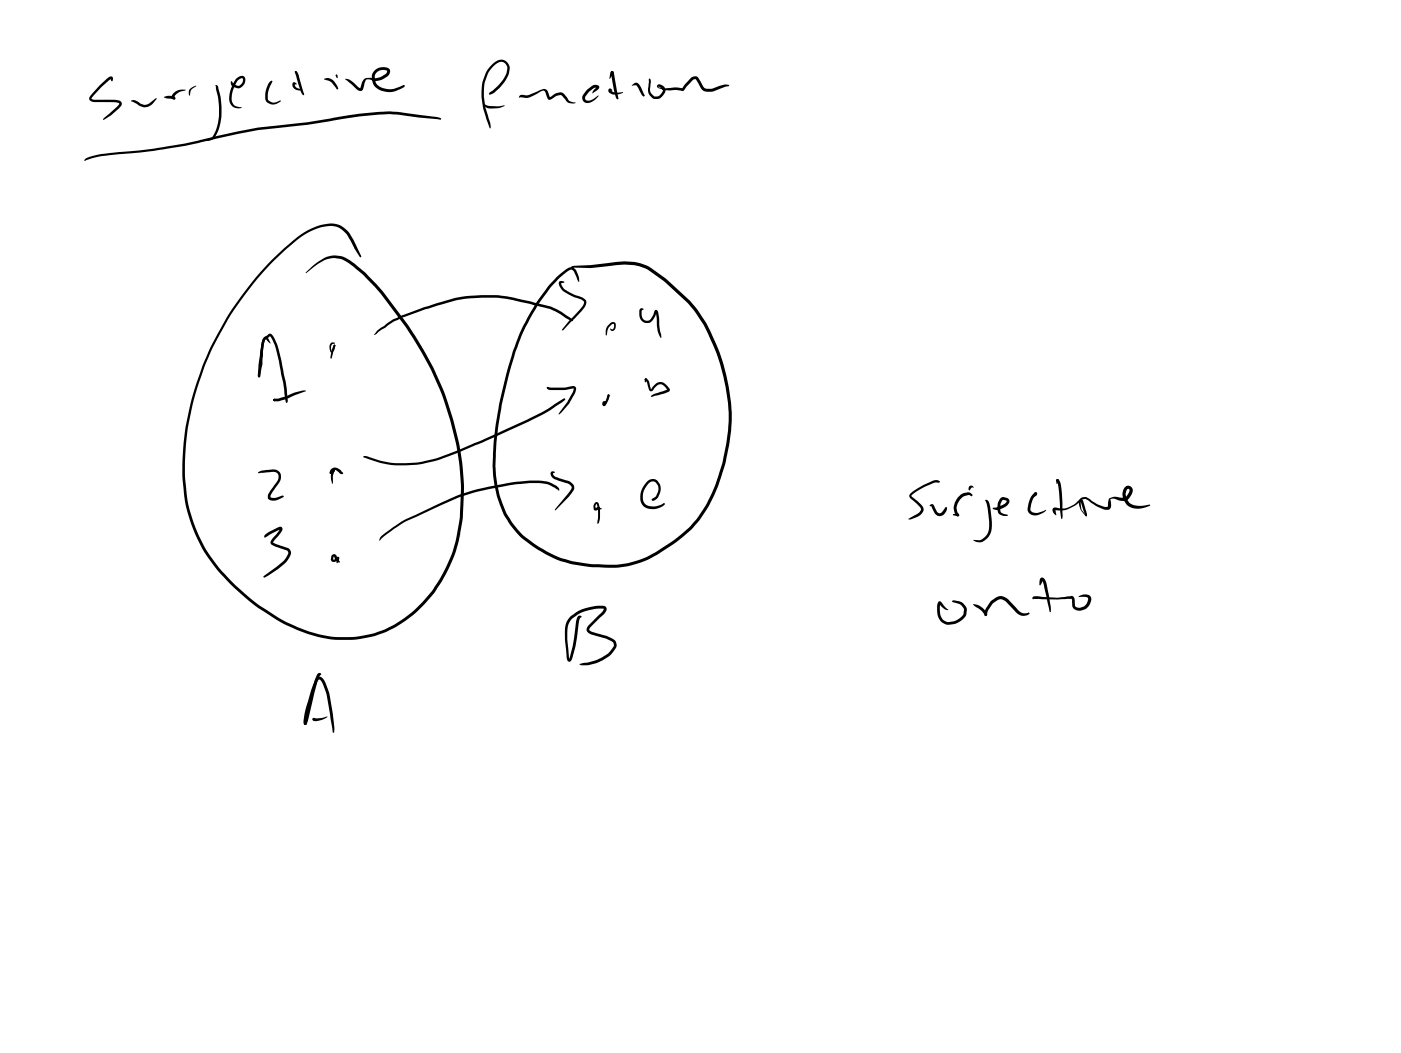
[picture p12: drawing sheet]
<svg xmlns="http://www.w3.org/2000/svg" width="108mm" height="81mm" viewBox="0 0 108 81" stroke-linecap="round" stroke-linejoin="round" font-family="sans-serif">
<g fill="#000">
<path d="M6.6 12.3a4.8 4.8 0 0 1 2.1-.5 43.4 43.4 0 0 0 7.9-1.3l3.2-.7 3.9-.4 4-.6a10.1 10.1 0 0 1 3.6-.1l2.4 .3 .3 .2h-.1l-2.7-.3a9.6 9.6 0 0 0-3.3 .1l-4.2 .6-3.8 .4-3.2 .7a45.5 45.5 0 0 1-8.3 1.3l-1 .1-.9 .3zM7.7 6.5l.4-.4a.34 .34 0 0 1 .6-.1l-.1 .3-.1-.2-1.5 1.5 .3 .1h1.6a.42 .42 0 0 1 .5 .3l-.1 .1a3.7 3.7 0 0 1-1.3 1.1h-.1l.1-.1 1.2-1.1-.3-.1h-1.5a.39 .39 0 0 1-.5-.3l.1-.3zM10.1 7.7a1.07 1.07 0 0 1 .9 .3h.4l.7-.4-.4 .5a.88 .88 0 0 1-1.2-.1zM12.7 7.4h.2a.61 .61 0 0 1 .6 .2l-.1 .1-.7-.2zM13.4 7.2a.87 .87 0 0 1 .9-.2 1.05 1.05 0 0 0-.8 .4v.2l-.1 .1-.2-.3zM14.6 6.8l.5-.2-.4 .3-.1 .5-.1-.3zM16.6 6.6l.1-.1 .1 .2a4.6 4.6 0 0 1-.4 4 .51 .51 0 0 1-.6 .1 .85 .85 0 0 0 .9-.9 6 6 0 0 0-.1-3.2zM17.8 6.3v-.1l.2 .3 .4 .1 .3-.3v-.2l-.1-.1a.71 .71 0 0 0-.5 .5 1.4 1.4 0 0 0-.1 1.5 .78 .78 0 0 0 .6 .3 .69 .69 0 0 1-.9-.8 1.82 1.82 0 0 1 .7-1.6 .35 .35 0 0 1 .5 .1 .35 .35 0 0 1-.1 .5l-.3 .3h-.2l-.4-.2zM20.8 6.3h.2l-.3 .8v.6l.4 .2 .5-.1a.77 .77 0 0 1-1 .1 1.42 1.42 0 0 1 .2-1.6zM22.7 5.5h.1l.1 .1h-.1zM22.7 5.5h.1h.1l-.1 .1zM22.6 6.4l.1-.1 .2 .1-.2 .1 .1 .2 .5 .2a.52 .52 0 0 1-.8-.3z"/>
<path d="M22.7 5.5h.1l.2 .2 .4 1.6-.2-.2zM25 6.1a.62 .62 0 0 1 .7 .1l.3 .5 .1 .1-.1 .1-.5-.6zM25.8 5.8l.1-.1 .1 .1v.2zM26.6 6.1l.4 .1 .8 .6 .1-.5 .2-.2 1.2-.2 .5-.2v-.2l-.1-.1a.65 .65 0 0 0-.8 .5l.1 .5 .5 .4a1.8 1.8 0 0 0 1.6-.2h.1a1.77 1.77 0 0 1-2 .3 .9 .9 0 0 1-.6-.9 .9 .9 0 0 1 .8-.8h.2a.4 .4 0 0 1 .5 .3 .4 .4 0 0 1-.4 .5l-.3 .2a1.65 1.65 0 0 1-1.1-.1l-.2 .2-.1 .6-.2 .1-.3-.1zM20.9 20l.8-.7a6.5 6.5 0 0 1 3.2-2 1.75 1.75 0 0 1 2.1 .7l.8 1.7v.1l-1-1.7a1.69 1.69 0 0 0-2.2-.5 6.9 6.9 0 0 0-2.8 1.8 22.7 22.7 0 0 0-7.5 17.7 11.7 11.7 0 0 0 4.4 8.5 13.7 13.7 0 0 0 5.9 3.3 8.1 8.1 0 0 0 8.9-3.7 11 11 0 0 0 2-6.4 22.7 22.7 0 0 0-4.2-13.6l-2.5-3.1a9.7 9.7 0 0 0-2.5-2.1l-.1-.1a2.08 2.08 0 0 0-2 .6l-.6 .5a3.4 3.4 0 0 1 2-1.3 2.27 2.27 0 0 1 1.9 .8l.7 .6 1.3 1.4 2 2.6a22.7 22.7 0 0 1 4.2 14.9 10.5 10.5 0 0 1-6.2 8.8 9.1 9.1 0 0 1-7.9-.9 15.5 15.5 0 0 1-6.5-6.7 15.1 15.1 0 0 1-.6-9.5 24.4 24.4 0 0 1 6.4-11.7zM37.4 8l.4 .2 1.1-.1-.5 .2-.7 .1-.3-.2-.1-.1zM37.9 5a.74 .74 0 0 1 .7-.4 .74 .74 0 0 1 .6 .4 2.39 2.39 0 0 1-1.4 2.3l-.1-.1v-.1a2.27 2.27 0 0 0 1.4-2l-.1-.1a.53 .53 0 0 0-.9 0l-.4 .5a3.2 3.2 0 0 0-.4 1.9l.1 1 .4 1.1v.4l-.6-1.5-.1-.9a3.2 3.2 0 0 1 .8-2.5zM40 7.4l.7-.1 1.3-.4a.46 .46 0 0 1 .3 .4l.1 .2h-.1h.1a1.18 1.18 0 0 1 .8-.4l.3 .1 .4 .6 .4 .1h-.5l-.6-.6-.9 .4-.4-.7-1.2 .5h-.7zM45.2 6.9l.6-.4a.25 .25 0 0 1 .4 .3l-.5 .4v-.3l.3-.2v.1h-.3l-.3 .3-.3 .4v.2l.3 .1 .7-.4-.3 .3a.55 .55 0 0 1-.9 .1v-.4zM47.1 5.5l.2 .1-.3 .5zM46.9 6.9l.1-.1a.11 .11 0 0 1 .2 .1 .11 .11 0 0 1-.2 .1h.1l.2 .1h.7l-.3 .1-.4 .1a.31 .31 0 0 1-.3-.1 .31 .31 0 0 1-.1-.3zM47.1 5.5a.17 .17 0 0 1 .2 0 .17 .17 0 0 1 0 .2l.4 1.9-.1 .1-.3-.6z"/>
<path d="M48.7 6.6l.1-.1a.36 .36 0 0 1 .4-.1 .36 .36 0 0 1 .2 .3l.3 .7h-.1l-.2-.1-.4-.7zM50 6.1h.1zM50 6.1l.1 .1zM50 6.1h.1v.1v.7v.2l.3 .3h.3l.2-.1 .2-.3-.1-.2-.3-.1h.1l.4 .1 .9-.1 .5 .1h-.1l.9-.9a.32 .32 0 0 1 .4 .1l.4 .7 .2 .1h.4l1-.3 .4 .1-1.3 .4-.4 .1-.4-.2-.5-.8-.2 .1-.8 .8-1.5-.1-.4-.1-.1-.2 .1-.1h.3l.2 .2 .1 .3-.2 .4a.59 .59 0 0 1-.9 .1 1.18 1.18 0 0 1-.2-1.2zM20.3 26l.4-.2a.26 .26 0 0 1 .2-.1 .26 .26 0 0 1 .2 .3l.3 .6 .3 1.2 .4 2.2v1h-.1v-.2l-.2-1.3-.5-2.6-.5-1-.4 .3v.2l-.2 1.7-.1 .8a.1 .1 0 0 1-.1 .1 .1 .1 0 0 1-.1 0l.2-2.4zM19.9 36.4l.3-.1 .8-.1a.63 .63 0 0 1 .6 .4 .63 .63 0 0 1-.2 .7l-.4 .7-.2 .3 .4 .1 .6-.2 .1 .1-.2 .1a.95 .95 0 0 1-1 .1l-.1-.1 .1-.3 .8-1.2a.38 .38 0 0 0-.5-.5l-1.1 .1zM20.3 26a.21 .21 0 0 1 .4 .1l.1 .3-.3-.3-.3 1.1-.1 1.6a.12 .12 0 0 1-.1 .2 .12 .12 0 0 1-.1 0l.2-2zM21.1 30.8l.9-.2 .7-.4 .6-.1h.3l-2.1 .8h-.4zM21.1 30.8h.2l-.2 .1zM25.7 36.2h.1l-.1 .4-.1 .6a1.17 1.17 0 0 1 .1-1zM25.5 26.4h.3l-.2 .1-.1 .2v.4l.2-.5h.1l-.2 .5a.13 .13 0 0 1-.1 .1 .13 .13 0 0 1-.1-.2v-.3zM25.8 26.6v.1l-.1-.1z"/>
<path d="M25.7 26.6h.1l-.3 1v-.6zM25.5 36.2l.2-.2 .3 .1 .5 .4h-.2l-.5-.3-.2 .1-.1 .1 .2-.2h.1v.1a.2 .2 0 0 1-.2 .2 .2 .2 0 0 1-.2-.1zM28 35.2l.2-.1 .8 .3a8.7 8.7 0 0 0 6.1-.6l5.5-2.5 1.6-.8 1.2-.8 .2 .1-1.8 1.2-5.1 2.3a13.4 13.4 0 0 1-5.1 1.5h-1.7zM29 25.5l1.2-.9 .7-.3 1.7-.6 2.4-.7a12 12 0 0 1 4.8 0l2.7 .6 .8 .4 .9 .7-.1 .1-.3-.2-1.4-.8-2.7-.6a11.5 11.5 0 0 0-4.6 0l-2.4 .7-1.7 .6-.7 .3-1.5 1zM42.2 29.8l.1 .1h-.1h-.1zM42.1 29.8l.2 .1zM42.2 29.8l1.3 .1 .7-.2 .2 .1a.61 .61 0 0 1-.2 .7 3.9 3.9 0 0 1-1.1 1.4l.6-.9 .5-1.1-.7 .2h-1.1l-.2-.2zM42.5 36.4h.2l-.1 .1 .2 .2 .7 .3a.75 .75 0 0 1 .8 .6l-.5 .7-1 1 1.3-1.7-.3-.3-.7-.2a.69 .69 0 0 1-.7-.6zM43.1 21.7l.1-.1 .3 .1-.3 .2a1.05 1.05 0 0 0 .8 .7l1 .4a.45 .45 0 0 1 0 .7l-1.6 1.8-.1-.1 1.7-2v-.1l-.1-.1-.6-.3a1.75 1.75 0 0 1-1.2-.9zM42.9 21.3l.7-.5a.49 .49 0 0 1 .4-.2 .49 .49 0 0 1 .4 .3l.2 .5v.3l-.4-.8-.2-.1a2.98 2.98 0 0 0-1.2 .9 15.7 15.7 0 0 0-3.2 5.8 26.3 26.3 0 0 0-1.4 9.1 8.6 8.6 0 0 0 .8 3 8 8 0 0 0 5.7 3.7l2.2 .2a6.8 6.8 0 0 0 4.1-1.3 10.2 10.2 0 0 0 2.7-2.3 11 11 0 0 0 1.7-3.5l.3-1.2a14.1 14.1 0 0 0-2.1-11.2l-.4-.3a15.8 15.8 0 0 0-3.2-2.9 4.3 4.3 0 0 0-3.2-.3l-1.3 .2-1.5-.1 .3-.1 1.2-.1a12.9 12.9 0 0 1 3.5-.2l1.1 .4a16.3 16.3 0 0 1 3.3 2.9 14 14 0 0 1 .4 16.7 12.5 12.5 0 0 1-3.7 2.8 6.7 6.7 0 0 1-3.4 .7h-1.3a8.7 8.7 0 0 1-6.2-3.4l-.1-.2a8.1 8.1 0 0 1-1.1-4.1 30.1 30.1 0 0 1 1.5-8.8l.5-1.5 .8-1.4a14.6 14.6 0 0 1 2.1-3zM46.8 30.4l.2 .1-.2 .5a.19 .19 0 0 1-.1 .3 .19 .19 0 0 1-.3-.1l.1-.3 .2 .1-.1 .1v-.1l-.1 .1zM46.8 30.4l.2 .1-.2 .4-.1-.1z"/>
<path d="M46.8 25.1l.4-.3a.32 .32 0 0 1 .3 .4 .32 .32 0 0 1-.4 .2l-.1-.1 .2 .1 .1-.1v-.3h-.2l-.2 .2-.2 .7v-.5zM49.3 23.8h.3l-.2 .1 .1 .4 .1 .3 .2 .1 .3-.1 .3-.6a.16 .16 0 0 1 .2-.1 .16 .16 0 0 1 .1 .2l.2 1.7v.2a2.31 2.31 0 0 1-.3-1.5l-.1-.5h.1l-.1 .4a.63 .63 0 0 1-.9 .5l-.2-.2-.1-.3v-.5zM49.7 29.2h.1h.1l-.2 .3zM49.7 29.2h.1v.1h-.1zM49.7 29.2a.37 .37 0 0 1 .3 .3l.2 .5a.78 .78 0 0 1 .8-.6l.6 .5a.17 .17 0 0 1-.1 .3l-1.3 .4-.1-.1 .3-.1 1-.4-.1-.2a.47 .47 0 0 0-.9 .1l-.2 .2h-.2zM49.9 37.1a.66 .66 0 0 1 .8 0 .66 .66 0 0 1 .2 .8l-.2 .5a.26 .26 0 0 1-.5 .1l.3-.3 .2-.4a.66 .66 0 0 0-.2-.6l-.2-.1a1.14 1.14 0 0 0-.8 1.1v.2a.6 .6 0 0 0 .6 .6h.4l.4-.1a.14 .14 0 0 1 .2-.1 .14 .14 0 0 1 .1 .1 1.1 1.1 0 0 1-1.8-.3 1.65 1.65 0 0 1 .5-1.5zM50.3 38.4l.1 .1-.1 .1-.1-.1zM71.6 38.9h.1a.2 .2 0 0 1 .3 .2l.2 .3 .2 .2 .2-.1 .3-.4 .1 .2-.2 .3a.45 .45 0 0 1-.8-.1l-.2-.5zM70.1 38l.8-.5 .8-.4a.58 .58 0 0 1 .6 0l.1 .1h-.4l-.8 .3-1 .7 .9 .9a.48 .48 0 0 1-.2 .6l-.7 .3h-.2l.7-.4 .3-.3-.1-.3-.8-.7v-.1zM73.4 39.7l.3-.1 .2 .1-.1 .1zM74 38.2l.3-.2h.5a.16 .16 0 0 1 .1 .1 .16 .16 0 0 1 0 .1l-.3-.1-.3 .1-.3 .3-.3 .6 .2 .6-.1 .1-.1-.1a1.1 1.1 0 0 1 .3-1.5zM73.7 39.6h.2v.1l-.2 .1z"/>
<path d="M74.7 37.5l.2-.1 .1 .2h-.1l-.2 .2-.1-.2zM75.9 38.6a.29 .29 0 0 1 .3 0 .29 .29 0 0 1 .1 .3l.1 1.1a1.43 1.43 0 0 1-.8 1.8h-.1a.35 .35 0 0 1-.5-.2h.5l.4-.2a1.35 1.35 0 0 0 .3-1.4l-.1-1zM77.1 38.4l.2-.1 .3 .1 .2 .1v.2a1.19 1.19 0 0 1-1.1 .6l-.2-.1 .9-.3 .2-.2-.1-.1h-.3l-.1 .6v.3l.6 .2h-.4l-.4-.2v-.7zM79.7 38h.2v.1l-.2 .2zM79.7 38l.1-.1 .1 .2h-.1zM79.6 38a.13 .13 0 0 1 .2-.1 .13 .13 0 0 1 .1 .2h-.1a1.64 1.64 0 0 0-.4 1.2 .48 .48 0 0 0 .6 .2l.6-.2-.6 .4a.6 .6 0 0 1-.7-.1 .6 .6 0 0 1-.1-.8l.2-.5zM81.1 39.2l.3-.1a1.78 1.78 0 0 0 1.8-.6l.3 .1 .2 1.1h-.1l-.3-1-.3 .2a2.09 2.09 0 0 1-1.7 .4l.1 .4-.3-.3zM81.4 36.9l.2 .1-.2 .3zM81.4 36.9h.1l.1 .1 .2 .5 .1 1.3-.1 1.2-.2-2.4zM83.2 38.4l.5-.1 .7 .4a1.32 1.32 0 0 0 1 .4l.1-.7 .4-.1h.8l.3-.4v-.2h-.1l-.1 .1-.1 .3 .1 .3 .3 .4a1.74 1.74 0 0 0 1.5 .1 1.35 1.35 0 0 1-2-.3l-.1-.5 .1-.4 .2-.3 .3 .1a.42 .42 0 0 1 .1 .6l-.2 .3a.94 .94 0 0 1-1.1 0l-.3 .1v.5l-.2 .3a1.74 1.74 0 0 1-1.3-.5l-.5-.4-.2 .1-.1 .1v.7l.4 .4v.1l-.5-.7-.1-.5zM83.7 39.7v.1zM20.4 41.2l1.1-.6h.2v.3l-.7 .9 1.3 .5 .1 .4-.2 .4a4.3 4.3 0 0 1-1.8 1.4h-.1l.2-.3a3.8 3.8 0 0 0 1.6-1.3l.1-.3-.1-.2-.9-.3-.3-.2 .1-.4 .6-.7-1.2 .6z"/>
<path d="M24.4 52.2l.3-.1 .2 .2 .5 1.1 .2 1.6 .1 1.4h-.1l-.5-3-.3-.8-.2-.2-.4 .7-.4 1.6-.2 1.1-.1 .1-.1-.1a3.5 3.5 0 0 1 .3-1.8l.4-1.1zM24.1 55.3l.2 .1-.1 .1v-.2l1-.1-.3 .2a.67 .67 0 0 1-.8 .1zM24.5 51.9a.13 .13 0 0 1 .2 0 .13 .13 0 0 1-.1 .2l-.2 .5-.7 3.1a.14 .14 0 0 1-.1 .1 .14 .14 0 0 1-.2 0l.8-3.3zM25.6 42.8l.1-.1h.2l.3 .6-.1 .1-.2-.2-.2-.3v.2l.3-.2 .1 .1-.2 .3h-.3l-.1-.2zM26 42.9l.1 .1-.1 .4zM29.3 41.4l1.1-.9a34.3 34.3 0 0 1 5-2.4l2.2-.6 3-.5a2.86 2.86 0 0 1 2.3 .5l.2 .3-.3-.2a2.66 2.66 0 0 0-2.1-.4l-1.5 .2-2.7 .6a43.8 43.8 0 0 0-5.2 2.2l-1.5 1-.5 .5zM43.9 47.5a3.5 3.5 0 0 1 2.7-.8l.1 .2-.1 .3-1.1 1.1-.1 .2 .2 .2 1.1 .3 .6 .2 .2 .3v.4a2.94 2.94 0 0 1-2.7 1.4l-.1-.1 .1-.1a3.1 3.1 0 0 0 2.5-1.3v-.3l-.2-.1-1.6-.5-.3-.3 .1-.4 1.1-1.1 .1-.2h-.1a2.65 2.65 0 0 0-2.6 1.2l-.1 1.2 .2 1.5 .2-1 .3-1.9a.32 .32 0 0 1 .4-.4l-.2 .4-.3 1.9-.2 1a.22 .22 0 0 1-.3 .2 .22 .22 0 0 1-.1-.3l-.2-1.3a2.28 2.28 0 0 1 .3-1.8zM45.8 38.7h.1a.2 .2 0 0 1 .3 .2v1l-.1 .5v-1.1l-.2-.4v.3l.2-.1 .3 .1-.6 .1-.1-.3zM72.3 46.4h.2l.6 .6a.59 .59 0 0 1-.6-.3l-.2-.2h.2l-.1 .1a1.01 1.01 0 0 0 .6 1.3 1.39 1.39 0 0 0 1.2-.5l.1-.5-.2-.2-.8-.4h.2l.6 .1 .3 .3 .1 .3a1.3 1.3 0 0 1-1.8 1 1.39 1.39 0 0 1-.4-1.6zM75 46.6a1.02 1.02 0 0 1 1 .8h-.1l-.2-.3zM76.3 46.3l.4-.2a.75 .75 0 0 1 1.1 .2l.6 .7a.65 .65 0 0 0 .9 .2 .23 .23 0 0 1-.1 .2 .23 .23 0 0 1-.3 0l-.5-.1-.9-1a.47 .47 0 0 0-.7 0l-.3 .2-.4 .8a.12 .12 0 0 1-.1 .1 .12 .12 0 0 1-.1 0v-.4zM79.6 46l.2-.1 1.7 .2 1-.2a.28 .28 0 0 1 .3 .4l.1 .4 .3 .1a.69 .69 0 0 0 .6-.6l-.1-.2h-.6l.4-.2a.42 .42 0 0 1 .4 .1 .42 .42 0 0 1 .2 .4 .89 .89 0 0 1-1.3 .6l-.2-.2v-.6l-3 .1z"/>
<path d="M80.2 44.6a.31 .31 0 0 1 .3 0 .31 .31 0 0 1 .1 .3l.4 1.9-.1 .4-.5-2.2-.1-.3-.1 .4h-.1z"/>
<circle cx="47.2" cy="5.6" r=".11"/>
<circle cx="81.5" cy="37" r=".1"/>
<circle cx="23.5" cy="55.8" r=".11"/>
<circle cx="26" cy="43" r=".09"/>
</g>
</svg>
